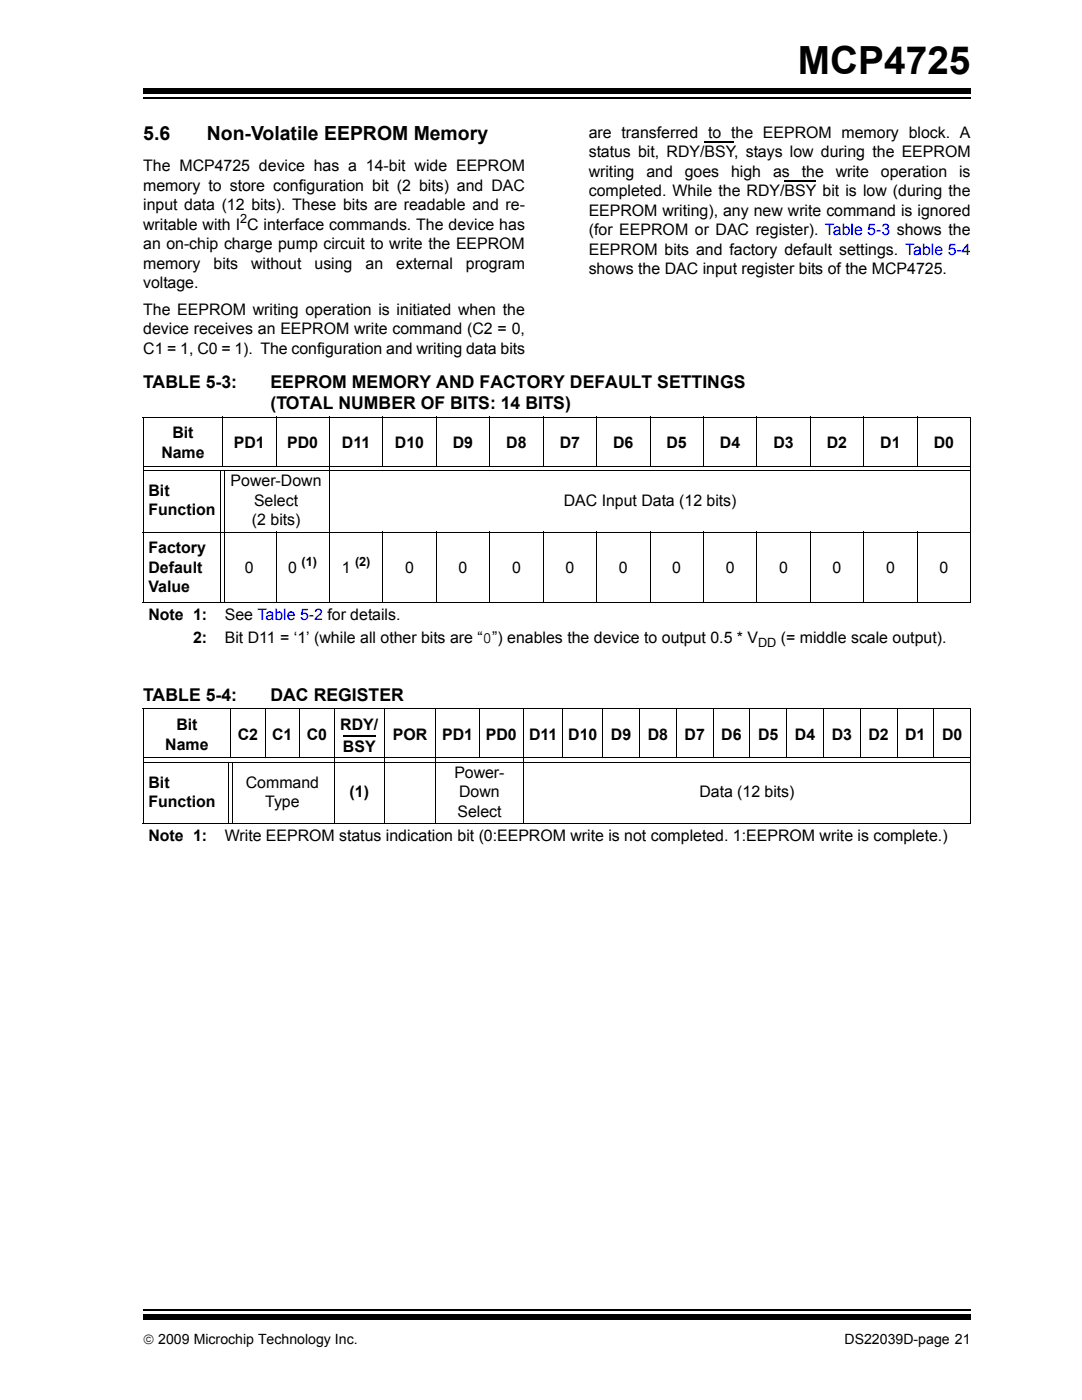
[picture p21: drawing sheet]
<svg xmlns="http://www.w3.org/2000/svg" width="216mm" height="279mm" viewBox="0 0 216 279" stroke-linecap="round" stroke-linejoin="round" font-family="sans-serif">
<defs><g id="words">
<text font-size="7.7" x="159.2" y="14.7">MCP4725</text>
<g font-size="3.9">
<text x="28.6" y="28">5.6</text>
<text x="41.3" y="28">Non-Volatile EEPROM Memory</text>
</g>
<g font-size="3.5">
<text x="28.6" y="77.5">TABLE 5-3:</text>
<text x="54" y="77.5">EEPROM MEMORY AND FACTORY DEFAULT SETTINGS</text>
<text x="54" y="81.7">(TOTAL NUMBER OF BITS: 14 BITS)</text>
<text x="28.6" y="139.9">TABLE 5-4:</text>
<text x="54" y="139.9">DAC REGISTER</text>
</g>
<g font-size="3.2">
<text x="117.5" y="27.5">are transferred to the EEPROM memory block. A</text>
<text x="28.6" y="34.2">The MCP4725 device has a 14-bit wide EEPROM</text>
<text x="117.5" y="35.3">writing</text>
<text x="117.5" y="31.4">status bit, RDY/BSY, stays low during the EEPROM</text>
<text x="129" y="35.3">and</text>
<text x="136.6" y="35.3">goes</text>
<text x="145.9" y="35.3">high</text>
<text x="154.2" y="35.3">as</text>
<text x="160" y="35.3">the</text>
<text x="166.8" y="35.3">write</text>
<text x="175.8" y="35.3">operation</text>
<text x="191.4" y="35.3">is</text>
<text x="28.6" y="38.1">memory to store configuration bit (2 bits) and DAC</text>
<text x="28.6" y="42">input data (12 bits). These bits are readable and re-</text>
<text x="117.5" y="39.2">completed. While the RDY/BSY bit is low (during the</text>
<text x="28.6" y="45.8">writable with I C interface commands. The device has</text>
<text x="117.5" y="43">EEPROM writing), any new write command is ignored</text>
<text x="117.5" y="46.9">(for EEPROM or DAC register). Table 5-3 shows the</text>
<text x="28.6" y="49.7">an on-chip charge pump circuit to write the EEPROM</text>
<text x="28.6" y="53.6">memory</text>
<text x="42.6" y="53.6">bits</text>
<text x="50.1" y="53.6">without</text>
<text x="62.8" y="53.6">using</text>
<text x="73" y="53.6">an</text>
<text x="79.1" y="53.6">external</text>
<text x="93" y="53.6">program</text>
<text x="117.5" y="50.8">EEPROM bits and factory default settings. Table 5-4</text>
<text x="28.6" y="57.5">voltage.</text>
<text x="117.5" y="54.7">shows the DAC input register bits of the MCP4725.</text>
<text x="28.6" y="62.8">The EEPROM writing operation is initiated when the</text>
<text x="28.6" y="66.7">device receives an EEPROM write command (C2 = 0,</text>
<text x="28.6" y="70.5">C1 = 1, C0 = 1). The configuration and writing data bits</text>
<text x="34.4" y="87.5">Bit</text>
<text x="46.7" y="89.4">PD1</text>
<text x="57.3" y="89.4">PD0</text>
<text x="68.2" y="89.4">D11</text>
<text x="78.8" y="89.4">D10</text>
<text x="90.4" y="89.4">D9</text>
<text x="101" y="89.4">D8</text>
<text x="111.7" y="89.4">D7</text>
<text x="122.3" y="89.4">D6</text>
<text x="133" y="89.4">D5</text>
<text x="143.7" y="89.4">D4</text>
<text x="154.3" y="89.4">D3</text>
<text x="165" y="89.4">D2</text>
<text x="175.6" y="89.4">D1</text>
<text x="186.3" y="89.4">D0</text>
<text x="32.2" y="91.4">Name</text>
<text x="29.6" y="99">Bit</text>
<text x="46" y="97">Power-Down</text>
<text x="50.7" y="100.9">Select</text>
<text x="112.5" y="100.9">DAC Input Data (12 bits)</text>
<text x="29.6" y="102.8">Function</text>
<text x="50.3" y="104.8">(2 bits)</text>
<text x="29.6" y="110.4">Factory</text>
<text x="29.6" y="114.3">Default</text>
<text x="29.6" y="118.2">Value</text>
<text x="48.9" y="114.3">0</text>
<text x="57.5" y="114.3">0</text>
<text x="68.2" y="114.3">1</text>
<text x="80.9" y="114.3">0</text>
<text x="91.5" y="114.3">0</text>
<text x="102.2" y="114.3">0</text>
<text x="112.8" y="114.3">0</text>
<text x="123.5" y="114.3">0</text>
<text x="134.2" y="114.3">0</text>
<text x="144.8" y="114.3">0</text>
<text x="155.5" y="114.3">0</text>
<text x="166.1" y="114.3">0</text>
<text x="176.8" y="114.3">0</text>
<text x="187.5" y="114.3">0</text>
<text x="29.6" y="123.8">Note 1:</text>
<text x="44.9" y="123.8">See Table 5-2 for details.</text>
<text x="38.5" y="128.4">2:</text>
<text x="44.9" y="128.4">Bit D11 = ‘1’ (while all other bits are “0”) enables the device to output 0.5 * V</text>
<text x="155.8" y="128.4">(= middle scale output).</text>
<text x="33" y="149.6">Name</text>
<text x="35.2" y="145.7">Bit</text>
<text x="47.4" y="147.6">C2</text>
<text x="54.3" y="147.6">C1</text>
<text x="61.2" y="147.6">C0</text>
<text x="67.9" y="145.7">RDY/</text>
<text x="78.4" y="147.6">POR</text>
<text x="88.2" y="147.6">PD1</text>
<text x="96.9" y="147.6">PD0</text>
<text x="105.6" y="147.6">D11 D10</text>
<text x="121.9" y="147.6">D9</text>
<text x="129.3" y="147.6">D8</text>
<text x="136.6" y="147.6">D7</text>
<text x="143.9" y="147.6">D6</text>
<text x="151.3" y="147.6">D5</text>
<text x="158.6" y="147.6">D4</text>
<text x="166" y="147.6">D3</text>
<text x="173.3" y="147.6">D2</text>
<text x="180.6" y="147.6">D1</text>
<text x="188" y="147.6">D0</text>
<text x="68.4" y="150.2">BSY</text>
<text x="90.7" y="155.2">Power-</text>
<text x="29.6" y="157.2">Bit</text>
<text x="29.6" y="161">Function</text>
<text x="49" y="157.2">Command</text>
<text x="52.9" y="161">Type</text>
<text x="69.8" y="159.1">(1)</text>
<text x="91.6" y="159.1">Down</text>
<text x="139.6" y="159.1">Data (12 bits)</text>
<text x="29.6" y="167.9">Note 1:</text>
<text x="44.9" y="167.9">Write EEPROM status indication bit (0:EEPROM write is not completed. 1:EEPROM write is complete.)</text>
<text x="91.3" y="163">Select</text>
</g>
<g font-size="2.8">
<text x="28.6" y="268.1">© 2009 Microchip Technology Inc.</text>
<text x="168.5" y="268.1">DS22039D-page 21</text>
</g>
<g font-size="2.5">
<text x="47.9" y="44.6">2</text>
<text x="60.2" y="113">(1)</text>
<text x="70.8" y="113">(2)</text>
<text x="151.3" y="129.2">DD</text>
</g>
</g></defs>
<path d="M28.6 261.4h165.1" fill="none" stroke="#000" stroke-width=".36"/>
<path d="M28.6 262.4h165.1v1h-165.1z" fill="#000"/>
<path d="M28.6 17.3h165.1v5.4h-165.1z" fill="#fff"/>
<path d="M28.6 19.6h165.1" fill="none" stroke="#000" stroke-width=".36"/>
<path d="M28.6 17.7h165.1v1h-165.1z" fill="#000"/>
<path d="M140.6 28.4h5.9M156.5 36.2h6.4" fill="none" stroke="#000" stroke-width=".23"/>
<path d="M68.4 146.8h6.6" fill="none" stroke="#000" stroke-width=".34"/>
<g fill="none" stroke="#000" stroke-width=".2">
<path d="M28.5 83.2h165.3M28.6 83.3v36.9M28.7 93h164.9M28.7 93.9h164.9M44 94v26.2M44.5 83.2v9.8M44.9 94v26.2M55.1 83.2v9.8M65.7 83.2v37.2M76.4 83.2v9.8M87.1 83.2v9.8M97.7 83.2v9.8"/>
<path d="M108.4 83.2v9.8M119 83.2v9.8M129.7 83.2v9.8M140.4 83.2v9.8M151 83.2v9.8M161.7 83.2v9.8M172.4 83.2v9.8M183 83.2v9.8M193.7 83.3v36.9M28.5 106.2h165.3M55.1 106.1v14.3M76.4 106.1v14.3"/>
<path d="M87.1 106.1v14.3M97.7 106.1v14.3M108.4 106.1v14.3M119 106.1v14.3M129.7 106.1v14.3M140.4 106.1v14.3M151 106.1v14.3M161.7 106.1v14.3M172.4 106.1v14.3M183 106.1v14.3M28.5 120.3h165.3M28.5 141.5h165.3"/>
<path d="M28.6 141.6v22.7M28.7 151.3h164.9M28.7 152.1h164.9M45.6 152.2v12.1M46 141.4v9.8M46.5 152.2v12.1M52.9 141.4v9.8M59.8 141.4v9.8M66.7 141.4v23.1M76.7 141.4v23.1M86.9 141.4v23.1M95.7 141.4v9.8"/>
<path d="M104.4 141.4v23.1M112.3 141.4v9.8M120.3 141.4v9.8M127.6 141.4v9.8M135 141.4v9.8M142.3 141.4v9.8M149.6 141.4v9.8M157 141.4v9.8M164.3 141.4v9.8M171.7 141.4v9.8M179 141.4v9.8M186.3 141.4v9.8"/>
<path d="M193.7 141.6v22.7M28.5 164.4h165.3"/>
</g>
<use href="#words"/>
</svg>
